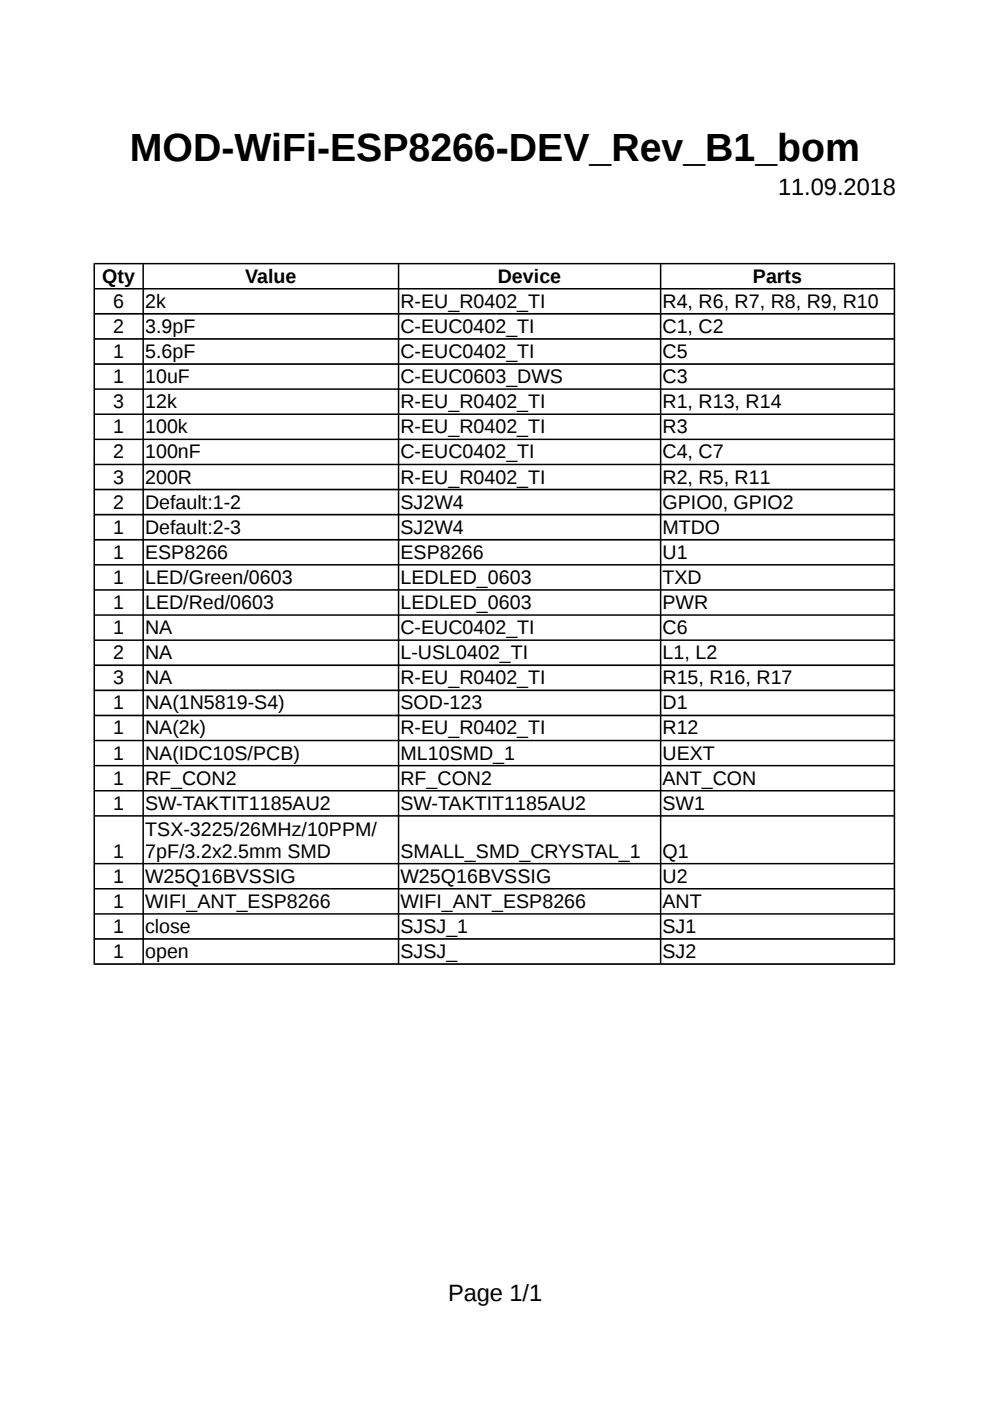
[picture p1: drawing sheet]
<svg xmlns="http://www.w3.org/2000/svg" width="210mm" height="297mm" viewBox="0 0 210 297" stroke-linecap="round" stroke-linejoin="round" font-family="sans-serif">
<defs><g id="words">
<text font-size="8.3" x="27.5" y="34">MOD-WiFi-ESP8266-DEV_Rev_B1_bom</text>
<g font-size="5">
<text x="165" y="41.2">11.09.2018</text>
<text x="95" y="275.7">Page 1/1</text>
</g>
<g font-size="4.2">
<text x="21.7" y="59.9">Qty</text>
<text x="52" y="59.9">Value</text>
<text x="105.6" y="59.9">Device</text>
<text x="159.6" y="59.9">Parts</text>
<text x="24" y="65.3">6</text>
<text x="30.8" y="65.3">2k</text>
<text x="84.9" y="65.3">R-EU_R0402_TI</text>
<text x="140.5" y="65.3">R4, R6, R7, R8, R9, R10</text>
<text x="24" y="70.6">2</text>
<text x="30.8" y="70.6">3.9pF</text>
<text x="84.9" y="70.6">C-EUC0402_TI</text>
<text x="140.5" y="70.6">C1, C2</text>
<text x="24" y="75.9">1</text>
<text x="30.8" y="75.9">5.6pF</text>
<text x="84.9" y="75.9">C-EUC0402_TI</text>
<text x="140.5" y="75.9">C5</text>
<text x="24" y="81.2">1</text>
<text x="30.8" y="81.2">10uF</text>
<text x="84.9" y="81.2">C-EUC0603_DWS</text>
<text x="140.5" y="81.2">C3</text>
<text x="24" y="86.5">3</text>
<text x="30.8" y="86.5">12k</text>
<text x="84.9" y="86.5">R-EU_R0402_TI</text>
<text x="140.5" y="86.5">R1, R13, R14</text>
<text x="24" y="91.9">1</text>
<text x="30.8" y="91.9">100k</text>
<text x="84.9" y="91.9">R-EU_R0402_TI</text>
<text x="140.5" y="91.9">R3</text>
<text x="24" y="97.2">2</text>
<text x="30.8" y="97.2">100nF</text>
<text x="84.9" y="97.2">C-EUC0402_TI</text>
<text x="140.5" y="97.2">C4, C7</text>
<text x="24" y="102.5">3</text>
<text x="24" y="107.8">2</text>
<text x="30.8" y="102.5">200R</text>
<text x="30.8" y="107.8">Default:1-2</text>
<text x="84.9" y="102.5">R-EU_R0402_TI</text>
<text x="84.9" y="107.8">SJ2W4</text>
<text x="140.5" y="102.5">R2, R5, R11</text>
<text x="140.5" y="107.8">GPIO0, GPIO2</text>
<text x="24" y="113.1">1</text>
<text x="30.8" y="113.1">Default:2-3</text>
<text x="84.9" y="113.1">SJ2W4</text>
<text x="140.5" y="113.1">MTDO</text>
<text x="24" y="118.5">1</text>
<text x="30.8" y="118.5">ESP8266</text>
<text x="84.9" y="118.5">ESP8266</text>
<text x="140.5" y="118.5">U1</text>
<text x="24" y="123.8">1</text>
<text x="30.8" y="123.8">LED/Green/0603</text>
<text x="84.9" y="123.8">LEDLED_0603</text>
<text x="140.5" y="123.8">TXD</text>
<text x="24" y="129.1">1</text>
<text x="30.8" y="129.1">LED/Red/0603</text>
<text x="84.9" y="129.1">LEDLED_0603</text>
<text x="140.5" y="129.1">PWR</text>
<text x="24" y="134.4">1</text>
<text x="30.8" y="134.4">NA</text>
<text x="84.9" y="134.4">C-EUC0402_TI</text>
<text x="140.5" y="134.4">C6</text>
<text x="24" y="139.8">2</text>
<text x="30.8" y="139.8">NA</text>
<text x="84.9" y="139.8">L-USL0402_TI</text>
<text x="140.5" y="139.8">L1, L2</text>
<text x="24" y="145.1">3</text>
<text x="30.8" y="145.1">NA</text>
<text x="84.9" y="145.1">R-EU_R0402_TI</text>
<text x="140.5" y="145.1">R15, R16, R17</text>
<text x="24" y="150.4">1</text>
<text x="24" y="155.7">1</text>
<text x="30.8" y="150.4">NA(1N5819-S4)</text>
<text x="30.8" y="155.7">NA(2k)</text>
<text x="84.9" y="150.4">SOD-123</text>
<text x="84.9" y="155.7">R-EU_R0402_TI</text>
<text x="140.5" y="150.4">D1</text>
<text x="140.5" y="155.7">R12</text>
<text x="24" y="161">1</text>
<text x="30.8" y="161">NA(IDC10S/PCB)</text>
<text x="84.9" y="161">ML10SMD_1</text>
<text x="140.5" y="161">UEXT</text>
<text x="24" y="166.4">1</text>
<text x="30.8" y="166.4">RF_CON2</text>
<text x="84.9" y="166.4">RF_CON2</text>
<text x="140.5" y="166.4">ANT_CON</text>
<text x="24" y="171.7">1</text>
<text x="30.8" y="171.7">SW-TAKTIT1185AU2</text>
<text x="84.9" y="171.7">SW-TAKTIT1185AU2</text>
<text x="140.5" y="171.7">SW1</text>
<text x="30.8" y="177.2">TSX-3225/26MHz/10PPM/</text>
<text x="24" y="181.8">1</text>
<text x="30.8" y="181.8">7pF/3.2x2.5mm SMD</text>
<text x="84.9" y="181.8">SMALL_SMD_CRYSTAL_1</text>
<text x="140.5" y="181.8">Q1</text>
<text x="24" y="187.1">1</text>
<text x="30.8" y="187.1">W25Q16BVSSIG</text>
<text x="84.9" y="187.1">W25Q16BVSSIG</text>
<text x="140.5" y="187.1">U2</text>
<text x="24" y="192.5">1</text>
<text x="24" y="197.8">1</text>
<text x="30.8" y="192.5">WIFI_ANT_ESP8266</text>
<text x="30.8" y="197.8">close</text>
<text x="84.9" y="192.5">WIFI_ANT_ESP8266</text>
<text x="84.9" y="197.8">SJSJ_1</text>
<text x="140.5" y="192.5">ANT</text>
<text x="140.5" y="197.8">SJ1</text>
<text x="24" y="203.1">1</text>
<text x="30.8" y="203.1">open</text>
<text x="84.9" y="203.1">SJSJ_</text>
<text x="140.5" y="203.1">SJ2</text>
</g>
</g></defs>
<g fill="#000">
<path d="M19.8 55.7h170l-.3 .4h-169.4z" fill-rule="evenodd"/>
<path d="M20.1 61.1h169.4l.2 .1-.2 .2h-169.4l-.1-.2z" fill-rule="evenodd"/>
<path d="M20.1 66.4h169.4l.2 .1-.2 .2h-169.4l-.1-.2z" fill-rule="evenodd"/>
<path d="M20.1 71.7h169.4l.2 .2-.2 .1h-169.4l-.1-.1z" fill-rule="evenodd"/>
<path d="M20.1 77h169.4l.2 .2-.2 .2h-169.4l-.1-.2z" fill-rule="evenodd"/>
<path d="M20.1 82.3h169.4l.2 .2-.2 .2h-169.4l-.1-.2z" fill-rule="evenodd"/>
<path d="M20.1 87.7h169.4l.2 .1-.2 .2h-169.4l-.1-.2z" fill-rule="evenodd"/>
<path d="M20.1 93h169.4l.2 .1-.2 .2h-169.4l-.1-.2z" fill-rule="evenodd"/>
<path d="M20 98.5l.1-.2h169.4l.2 .2-.2 .1h-169.4z" fill-rule="evenodd"/>
<path d="M20.1 103.6h169.4l.2 .2-.2 .2h-169.4l-.1-.2z" fill-rule="evenodd"/>
<path d="M20.1 108.9h169.4l.2 .2-.2 .2h-169.4l-.1-.2z" fill-rule="evenodd"/>
<path d="M20.1 114.3h169.4l.2 .1-.2 .2h-169.4l-.1-.2z" fill-rule="evenodd"/>
<path d="M20.1 119.6h169.4l.2 .2-.2 .1h-169.4l-.1-.1z" fill-rule="evenodd"/>
<path d="M20.1 124.9h169.4l.2 .2-.2 .1h-169.4l-.1-.1z" fill-rule="evenodd"/>
<path d="M20 130.4l.1-.2h169.4l.2 .2-.2 .2h-169.4z" fill-rule="evenodd"/>
<path d="M20.1 135.6h169.4l.2 .1-.2 .2h-169.4l-.1-.2z" fill-rule="evenodd"/>
<path d="M20.1 140.9h169.4l.2 .1-.2 .2h-169.4l-.1-.2z" fill-rule="evenodd"/>
<path d="M20.1 146.2h169.4l.2 .2-.2 .1h-169.4l-.1-.1z" fill-rule="evenodd"/>
<path d="M20.1 151.5h169.4l.2 .2-.2 .2h-169.4l-.1-.2z" fill-rule="evenodd"/>
<path d="M20.1 156.8h169.4l.2 .2-.2 .2h-169.4l-.1-.2z" fill-rule="evenodd"/>
<path d="M20.1 162.2h169.4l.2 .1-.2 .2h-169.4l-.1-.2z" fill-rule="evenodd"/>
<path d="M20.1 167.5h169.4l.2 .1-.2 .2h-169.4l-.1-.2z" fill-rule="evenodd"/>
<path d="M20 173l.1-.2h169.4l.2 .2-.2 .1h-169.4z" fill-rule="evenodd"/>
<path d="M20.1 183h169.4l.2 .1-.2 .2h-169.4l-.1-.2z" fill-rule="evenodd"/>
<path d="M20 188.4l.1-.1h169.4l.2 .1-.2 .2h-169.4z" fill-rule="evenodd"/>
<path d="M20.1 193.6h169.4l.2 .1-.2 .2h-169.4l-.1-.2z" fill-rule="evenodd"/>
<path d="M20.1 198.9h169.4l.2 .2-.2 .1h-169.4l-.1-.1z" fill-rule="evenodd"/>
<path d="M19.8 55.7l.3 .4v148.1l-.3 .4z" fill-rule="evenodd"/>
<path d="M20.1 204.2h169.4l.3 .4h-170z" fill-rule="evenodd"/>
<path d="M30.3 55.9l.2 .2v148.1l-.2 .2-.1-.2v-148.1z" fill-rule="evenodd"/>
<path d="M84.5 55.9l.2 .2v148.1l-.2 .2-.2-.2v-148.1z" fill-rule="evenodd"/>
<path d="M140.1 55.9l.1 .2v148.1l-.1 .2-.2-.2v-148.1z" fill-rule="evenodd"/>
<path d="M189.5 56.1l.3-.4v148.9l-.3-.4z" fill-rule="evenodd"/>
</g>
<use href="#words"/>
</svg>
